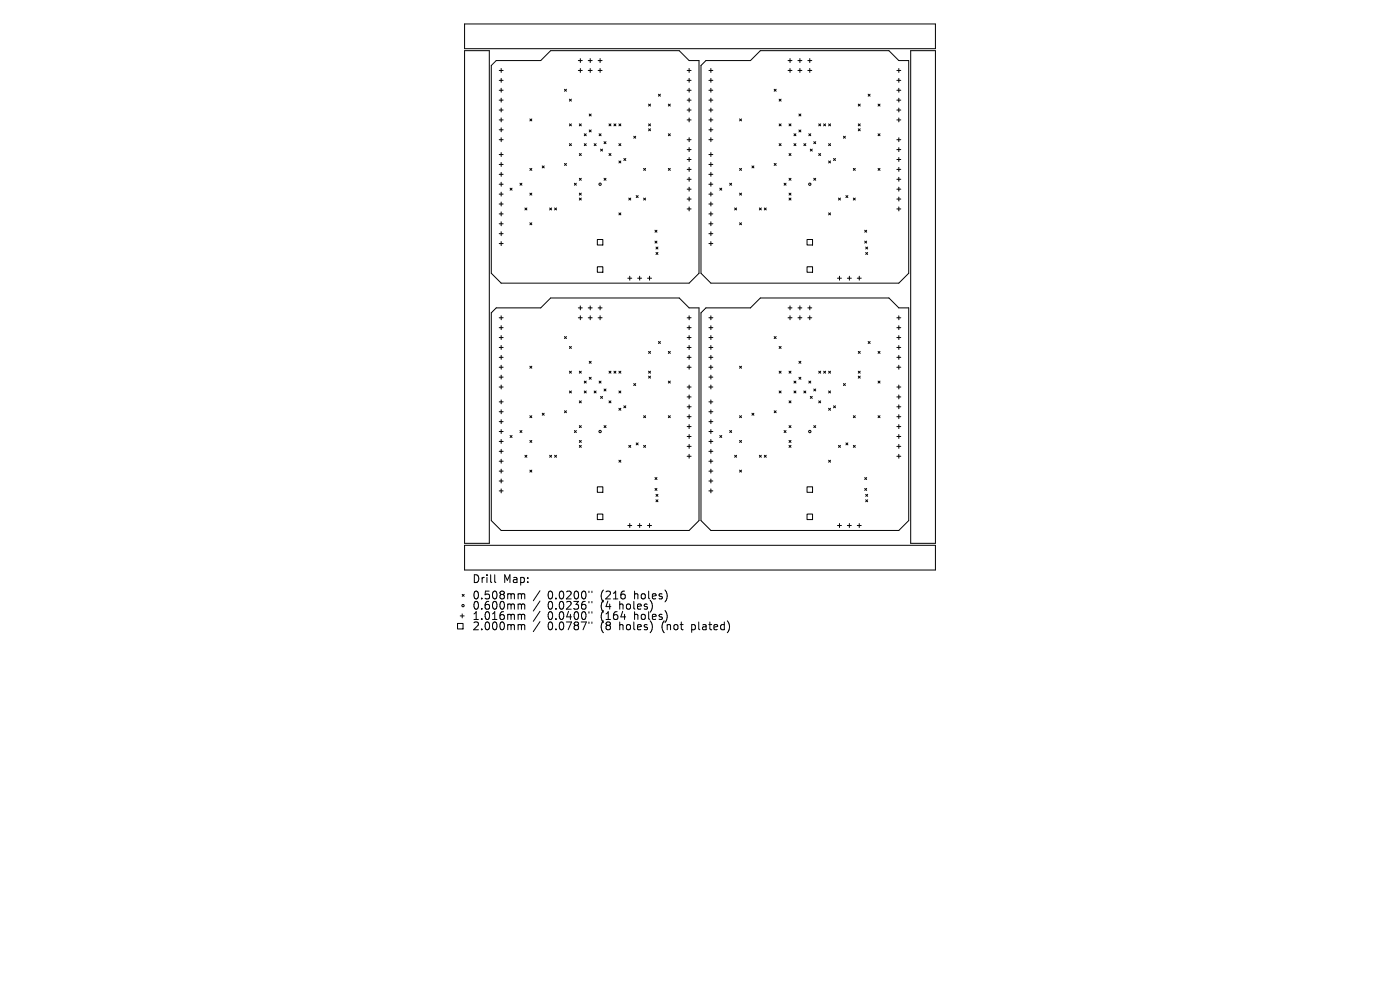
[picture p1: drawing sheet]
<svg xmlns="http://www.w3.org/2000/svg" width="297mm" height="210mm" viewBox="0 0 297 210" stroke-linecap="round" stroke-linejoin="round" font-family="sans-serif">
<defs><g id="words">
<g font-size="2.3">
<text x="100.1" y="123.9">Drill</text>
<text x="106.7" y="123.9">Map:</text>
<text x="100.1" y="127.4">0.508mm</text>
<text x="100.1" y="129.5">0.600mm</text>
<text x="100.1" y="131.7">1.016mm</text>
<text x="116.2" y="127.4">0.0200&quot;</text>
<text x="116.2" y="129.5">0.0236&quot;</text>
<text x="116.2" y="131.7">0.0400&quot;</text>
<text x="127.5" y="127.4">(216</text>
<text x="127.5" y="129.5">(4</text>
<text x="127.5" y="131.7">(164</text>
<text x="131.6" y="129.5">holes)</text>
<text x="134.8" y="127.4">holes)</text>
<text x="134.8" y="131.7">holes)</text>
<text x="100.1" y="133.9">2.000mm</text>
<text x="116.2" y="133.9">0.0787&quot;</text>
<text x="127.5" y="133.9">(8</text>
<text x="131.6" y="133.9">holes)</text>
<text x="140.8" y="133.9">(not</text>
<text x="147.2" y="133.9">plated)</text>
</g>
</g></defs>
<g fill="none" stroke="#000" stroke-width=".21">
<path d="M98.6 10.7h5.2v104.6h-5.2zM98.6 5.1h99.8v5.2h-99.8zM105.3 12.8h9.4l2.1-2.1h27.3l2.1 2.1h2.1v45.2l-2.1 2.1h-39.9l-2.1-2.1v-44.1zM105.9 14.9h.8M105.9 17h.8M105.9 19.1h.8M106.3 14.5v.9M106.3 16.6v.9M106.3 18.7v.9M119.8 18.9l.4 .5M120.2 18.9l-.4 .5M122.7 12.8h.8"/>
<path d="M122.7 14.9h.8M123.1 12.4v.9M123.1 14.5v.9M124.8 12.8h.8M124.8 14.9h.8M125.2 12.4v.9M125.2 14.5v.9M126.9 12.8h.8M126.9 14.9h.8M127.3 12.4v.9M127.3 14.5v.9M139.7 20l.4 .4"/>
<path d="M140.1 20l-.4 .4M145.8 14.9h.8M145.8 17h.8M145.8 19.1h.8M146.2 14.5v.9M146.2 16.6v.9M146.2 18.7v.9M149.8 12.8h9.4l2.1-2.1h27.3l2.1 2.1h2.1v45.2l-2.1 2.1h-39.9l-2.1-2.1v-44.1zM150.4 14.9h.8M150.4 17h.8M150.4 19.1h.8M150.8 14.5v.9"/>
<path d="M150.8 16.6v.9M150.8 18.7v.9M164.2 18.9l.5 .5M164.7 18.9l-.5 .5M167.2 12.8h.8M167.2 14.9h.8M167.6 12.4v.9M167.6 14.5v.9M169.3 12.8h.8M169.3 14.9h.8M169.7 12.4v.9M169.7 14.5v.9"/>
<path d="M171.4 12.8h.8M171.4 14.9h.8M171.8 12.4v.9M171.8 14.5v.9M184.2 20l.4 .4M184.6 20l-.4 .4M190.3 14.9h.8M190.3 17h.8M190.3 19.1h.8M190.7 14.5v.9M190.7 16.6v.9M190.7 18.7v.9"/>
<path d="M193.2 10.7h5.2v104.6h-5.2zM105.9 21.2h.8M105.9 23.3h.8M105.9 25.4h.8M105.9 27.5h.8M105.9 29.6h.8M105.9 32.8h.8M105.9 34.9h.8M105.9 37h.8M105.9 39.1h.8M106.3 20.8v.9M106.3 22.9v.9"/>
<path d="M106.3 25v.9M106.3 27.1v.9M106.3 29.2v.9M106.3 32.4v.8M106.3 34.5v.8M106.3 36.6v.8M106.3 38.7v.8M108.2 39.9l.4 .4M108.6 39.9l-.4 .4M110.3 38.9l.4 .4M110.7 38.9l-.4 .4M112.4 25.2l.4 .4"/>
<path d="M112.4 35.7l.4 .4M112.8 35.7l-.4 .4M112.8 25.2l-.4 .4M115 35.2l.4 .4M115.4 35.2l-.4 .4M119.8 34.7l.4 .4M120.2 34.7l-.4 .4M120.8 21l.4 .5M120.8 26.3l.4 .4M120.8 30.5l.4 .4M121.2 21l-.4 .5M121.2 26.3l-.4 .4"/>
<path d="M121.2 30.5l-.4 .4M121.9 38.9l.4 .4M122.3 38.9l-.4 .4M122.9 37.8l.4 .4M122.9 32.6l.4 .4M122.9 26.3l.4 .4M123.3 26.3l-.4 .4M123.3 32.6l-.4 .4M123.3 37.8l-.4 .4M123.9 28.4l.5 .4M123.9 30.5l.5 .4M124.4 30.5l-.5 .4"/>
<path d="M124.4 28.4l-.5 .4M125 24.2l.4 .4M125 27.6l.4 .4M125.4 24.2l-.4 .4M125.4 27.6l-.4 .4M126 30.5l.5 .4M126.5 30.5l-.5 .4M127.1 28.4l.4 .4M127.4 31.6l.4 .4M127.5 28.4l-.4 .4M127.8 31.6l-.4 .4M128.1 37.8l.5 .4"/>
<path d="M128.1 30.1l.5 .4M128.6 30.1l-.5 .4M128.6 37.8l-.5 .4M129.2 32.6l.4 .4M129.2 26.3l.4 .4M129.6 26.3l-.4 .4M129.6 32.6l-.4 .4M130.2 26.3l.5 .4M130.7 26.3l-.5 .4M131.3 30.5l.4 .4M131.3 26.3l.4 .4M131.3 34.1l.4 .5"/>
<path d="M131.7 30.5l-.4 .4M131.7 26.3l-.4 .4M131.7 34.1l-.4 .5M132.3 33.6l.5 .4M132.8 33.6l-.5 .4M134.4 28.9l.5 .4M134.9 28.9l-.5 .4M136.5 35.7l.5 .4M137 35.7l-.5 .4M137.6 22.1l.4 .4M137.6 26.3l.4 .4M137.6 27.3l.4 .4"/>
<path d="M138 22.1l-.4 .4M138 26.3l-.4 .4M138 27.3l-.4 .4M141.8 22.1l.4 .4M141.8 28.4l.4 .4M141.8 35.7l.4 .4M142.2 22.1l-.4 .4M142.2 28.4l-.4 .4M142.2 35.7l-.4 .4M145.8 21.2h.8M145.8 23.3h.8M145.8 25.4h.8"/>
<path d="M145.8 29.6h.8M145.8 31.7h.8M145.8 33.8h.8M145.8 35.9h.8M145.8 38h.8M146.2 20.8v.9M146.2 22.9v.9M146.2 25v.9M146.2 29.2v.9M146.2 31.3v.9M146.2 33.4v.9M146.2 35.5v.9"/>
<path d="M146.2 37.6v.8M146.2 39.7v.8M150.4 21.2h.8M150.4 23.3h.8M150.4 25.4h.8M150.4 27.5h.8M150.4 29.6h.8M150.4 32.8h.8M150.4 34.9h.8M150.4 37h.8M150.4 39.1h.8M150.8 20.8v.9"/>
<path d="M150.8 22.9v.9M150.8 25v.9M150.8 27.1v.9M150.8 29.2v.9M150.8 32.4v.8M150.8 34.5v.8M150.8 36.6v.8M150.8 38.7v.8M152.7 39.9l.4 .4M153.1 39.9l-.4 .4M154.8 38.9l.4 .4M155.2 38.9l-.4 .4"/>
<path d="M156.9 25.2l.4 .4M156.9 35.7l.4 .4M157.3 35.7l-.4 .4M157.3 25.2l-.4 .4M159.5 35.2l.4 .4M159.9 35.2l-.4 .4M164.2 34.7l.5 .4M164.7 34.7l-.5 .4M165.3 21l.4 .5M165.3 26.3l.4 .4M165.3 30.5l.4 .4M165.7 26.3l-.4 .4"/>
<path d="M165.7 21l-.4 .5M165.7 30.5l-.4 .4M166.3 38.9l.5 .4M166.8 38.9l-.5 .4M167.4 37.8l.4 .4M167.4 32.6l.4 .4M167.4 26.3l.4 .4M167.8 26.3l-.4 .4M167.8 32.6l-.4 .4M167.8 37.8l-.4 .4M168.4 28.4l.5 .4M168.4 30.5l.5 .4"/>
<path d="M168.9 30.5l-.5 .4M168.9 28.4l-.5 .4M169.5 24.2l.4 .4M169.5 27.6l.4 .4M169.9 24.2l-.4 .4M169.9 27.6l-.4 .4M170.5 30.5l.5 .4M171 30.5l-.5 .4M171.6 28.4l.4 .4M171.9 31.6l.4 .4M172 28.4l-.4 .4M172.3 31.6l-.4 .4"/>
<path d="M172.6 30.1l.5 .4M172.6 37.8l.5 .4M173.1 30.1l-.5 .4M173.1 37.8l-.5 .4M173.7 26.3l.4 .4M173.7 32.6l.4 .4M174.1 26.3l-.4 .4M174.1 32.6l-.4 .4M174.7 26.3l.5 .4M175.2 26.3l-.5 .4M175.8 26.3l.4 .4M175.8 30.5l.4 .4"/>
<path d="M175.8 34.1l.4 .5M176.2 30.5l-.4 .4M176.2 26.3l-.4 .4M176.2 34.1l-.4 .5M176.8 33.6l.5 .4M177.3 33.6l-.5 .4M178.9 28.9l.4 .4M179.3 28.9l-.4 .4M181 35.7l.4 .4M181.4 35.7l-.4 .4M182.1 22.1l.4 .4M182.1 26.3l.4 .4"/>
<path d="M182.1 27.3l.4 .4M182.5 22.1l-.4 .4M182.5 26.3l-.4 .4M182.5 27.3l-.4 .4M186.3 22.1l.4 .4M186.3 28.4l.4 .4M186.3 35.7l.4 .4M186.7 28.4l-.4 .4M186.7 22.1l-.4 .4M186.7 35.7l-.4 .4M190.3 21.2h.8M190.3 23.3h.8"/>
<path d="M190.3 25.4h.8M190.3 29.6h.8M190.3 31.7h.8M190.3 33.8h.8M190.3 35.9h.8M190.3 38h.8M190.7 20.8v.9M190.7 22.9v.9M190.7 25v.9M190.7 29.2v.9M190.7 31.3v.9M190.7 33.4v.9"/>
<path d="M190.7 35.5v.9M190.7 37.6v.8M190.7 39.7v.8M105.9 41.2h.8M105.9 43.3h.8M105.9 45.4h.8M105.9 47.5h.8M105.9 49.6h.8M105.9 51.7h.8M106.3 40.8v.8M106.3 42.9v.8M106.3 45v.8"/>
<path d="M106.3 47.1v.8M106.3 49.2v.8M106.3 51.3v.8M111.4 44.1l.4 .4M111.8 44.1l-.4 .4M112.4 41l.4 .4M112.4 47.3l.4 .4M112.8 41l-.4 .4M112.8 47.3l-.4 .4M116.6 44.1l.4 .4M117 44.1l-.4 .4M117.7 44.1l.4 .4"/>
<path d="M118.1 44.1l-.4 .4M122.9 41l.4 .4M122.9 42l.4 .4M123.3 41l-.4 .4M123.3 42l-.4 .4M126.7 50.8h1.2v1.2h-1.2zM126.7 56.6h1.2v1.2h-1.2zM131.3 45.2l.4 .4M131.7 45.2l-.4 .4M133.2 59h.8M133.4 42l.4 .4M133.6 58.6v.8"/>
<path d="M133.8 42l-.4 .4M135 41.5l.4 .4M135.3 59h.8M135.4 41.5l-.4 .4M135.7 58.6v.8M136.5 42l.5 .4M137 42l-.5 .4M137.4 59h.8M137.8 58.6v.8M139 48.8l.4 .5M139 51.1l.4 .5M139.2 52.4l.4 .4"/>
<path d="M139.2 53.6l.4 .4M139.4 51.1l-.4 .5M139.4 48.8l-.4 .5M139.6 52.4l-.4 .4M139.6 53.6l-.4 .4M145.8 40.1h.8M145.8 42.2h.8M145.8 44.3h.8M146.2 41.8v.8M146.2 43.9v.8M150.4 41.2h.8M150.4 43.3h.8"/>
<path d="M150.4 45.4h.8M150.4 47.5h.8M150.4 49.6h.8M150.4 51.7h.8M150.8 40.8v.8M150.8 42.9v.8M150.8 45v.8M150.8 47.1v.8M150.8 49.2v.8M150.8 51.3v.8M155.8 44.1l.5 .4M156.3 44.1l-.5 .4"/>
<path d="M156.9 41l.4 .4M156.9 47.3l.4 .4M157.3 41l-.4 .4M157.3 47.3l-.4 .4M161.1 44.1l.4 .4M161.5 44.1l-.4 .4M162.1 44.1l.5 .4M162.6 44.1l-.5 .4M167.4 41l.4 .4M167.4 42l.4 .4M167.8 41l-.4 .4M167.8 42l-.4 .4"/>
<path d="M171.2 50.8h1.2v1.2h-1.2zM171.2 56.6h1.2v1.2h-1.2zM175.8 45.2l.4 .4M176.2 45.2l-.4 .4M177.7 59h.8M177.9 42l.4 .4M178.1 58.6v.8M178.3 42l-.4 .4M179.5 41.5l.4 .4M179.8 59h.8M179.9 41.5l-.4 .4M180.2 58.6v.8"/>
<path d="M181 42l.4 .4M181.4 42l-.4 .4M181.9 59h.8M182.3 58.6v.8M183.4 48.8l.5 .5M183.4 51.1l.5 .5M183.7 52.4l.4 .4M183.7 53.6l.4 .4M183.9 48.8l-.5 .5M183.9 51.1l-.5 .5M184.1 52.4l-.4 .4M184.1 53.6l-.4 .4"/>
<path d="M190.3 40.1h.8M190.3 42.2h.8M190.3 44.3h.8M190.7 41.8v.8M190.7 43.9v.8M104.2 66.4l1.1-1.1h9.4l2.1-2.1h27.3l2.1 2.1h2.1v45.1l-2.1 2.1h-39.9l-2.1-2.1zM105.9 67.4h.8M105.9 69.5h.8M105.9 71.6h.8M105.9 73.7h.8M105.9 75.8h.8M105.9 77.9h.8"/>
<path d="M105.9 80h.8M106.3 67v.8M106.3 69.1v.8M106.3 71.2v.8M106.3 73.3v.8M106.3 75.4v.8M106.3 77.5v.8M106.3 79.6v.8M112.4 77.7l.4 .4M112.8 77.7l-.4 .4M119.8 71.4l.4 .4M120.2 71.4l-.4 .4"/>
<path d="M120.8 73.5l.4 .4M120.8 78.7l.4 .5M121.2 73.5l-.4 .4M121.2 78.7l-.4 .5M122.7 65.3h.8M122.7 67.4h.8M122.9 78.7l.4 .5M123.1 64.9v.8M123.1 67v.8M123.3 78.7l-.4 .5M124.8 65.3h.8M124.8 67.4h.8"/>
<path d="M125 76.6l.4 .5M125.2 64.9v.8M125.2 67v.8M125.4 76.6l-.4 .5M126.9 65.3h.8M126.9 67.4h.8M127.3 64.9v.8M127.3 67v.8M129.2 78.7l.4 .5M129.6 78.7l-.4 .5M130.2 78.7l.5 .5M130.7 78.7l-.5 .5"/>
<path d="M131.3 78.7l.4 .5M131.7 78.7l-.4 .5M137.6 74.5l.4 .5M137.6 78.7l.4 .5M137.6 79.8l.4 .4M138 74.5l-.4 .5M138 78.7l-.4 .5M138 79.8l-.4 .4M139.7 72.4l.4 .5M140.1 72.4l-.4 .5M141.8 74.5l.4 .5M142.2 74.5l-.4 .5"/>
<path d="M145.8 67.4h.8M145.8 69.5h.8M145.8 71.6h.8M145.8 73.7h.8M145.8 75.8h.8M145.8 77.9h.8M146.2 67v.8M146.2 69.1v.8M146.2 71.2v.8M146.2 73.3v.8M146.2 75.4v.8M146.2 77.5v.8"/>
<path d="M149.8 65.3h9.4l2.1-2.1h27.3l2.1 2.1h2.1v45.1l-2.1 2.1h-39.9l-2.1-2.1v-44zM150.4 67.4h.8M150.4 69.5h.8M150.4 71.6h.8M150.4 73.7h.8M150.4 75.8h.8M150.4 77.9h.8M150.4 80h.8M150.8 67v.8M150.8 69.1v.8M150.8 71.2v.8M150.8 73.3v.8"/>
<path d="M150.8 75.4v.8M150.8 77.5v.8M150.8 79.6v.8M156.9 77.7l.4 .4M157.3 77.7l-.4 .4M164.2 71.4l.5 .4M164.7 71.4l-.5 .4M165.3 73.5l.4 .4M165.3 78.7l.4 .5M165.7 78.7l-.4 .5M165.7 73.5l-.4 .4M167.2 65.3h.8"/>
<path d="M167.2 67.4h.8M167.4 78.7l.4 .5M167.6 64.9v.8M167.6 67v.8M167.8 78.7l-.4 .5M169.3 65.3h.8M169.3 67.4h.8M169.5 76.6l.4 .5M169.7 64.9v.8M169.7 67v.8M169.9 76.6l-.4 .5M171.4 65.3h.8"/>
<path d="M171.4 67.4h.8M171.8 64.9v.8M171.8 67v.8M173.7 78.7l.4 .5M174.1 78.7l-.4 .5M174.7 78.7l.5 .5M175.2 78.7l-.5 .5M175.8 78.7l.4 .5M176.2 78.7l-.4 .5M182.1 74.5l.4 .5M182.1 78.7l.4 .5M182.1 79.8l.4 .4"/>
<path d="M182.5 74.5l-.4 .5M182.5 78.7l-.4 .5M182.5 79.8l-.4 .4M184.2 72.4l.4 .5M184.6 72.4l-.4 .5M186.3 74.5l.4 .5M186.7 74.5l-.4 .5M190.3 67.4h.8M190.3 69.5h.8M190.3 71.6h.8M190.3 73.7h.8M190.3 75.8h.8"/>
<path d="M190.3 77.9h.8M190.7 67v.8M190.7 69.1v.8M190.7 71.2v.8M190.7 73.3v.8M190.7 75.4v.8M190.7 77.5v.8M105.9 82.1h.8M105.9 85.2h.8M105.9 87.3h.8M105.9 89.4h.8M105.9 91.5h.8"/>
<path d="M105.9 93.6h.8M105.9 95.7h.8M105.9 97.8h.8M105.9 99.9h.8M106.3 81.7v.8M106.3 84.8v.9M106.3 86.9v.9M106.3 89v.9M106.3 91.1v.9M106.3 93.2v.9M106.3 95.3v.9M106.3 97.4v.9"/>
<path d="M106.3 99.5v.9M108.2 92.4l.4 .4M108.6 92.4l-.4 .4M110.3 91.3l.4 .5M110.7 91.3l-.4 .5M111.4 96.6l.4 .4M111.8 96.6l-.4 .4M112.4 93.4l.4 .4M112.4 88.2l.4 .4M112.4 99.7l.4 .4M112.8 93.4l-.4 .4M112.8 88.2l-.4 .4"/>
<path d="M112.8 99.7l-.4 .4M115 87.7l.4 .4M115.4 87.7l-.4 .4M116.6 96.6l.4 .4M117 96.6l-.4 .4M117.7 96.6l.4 .4M118.1 96.6l-.4 .4M119.8 87.1l.4 .5M120.2 87.1l-.4 .5M120.8 82.9l.4 .5M121.2 82.9l-.4 .5M121.9 91.3l.4 .5"/>
<path d="M122.3 91.3l-.4 .5M122.9 90.3l.4 .4M122.9 85l.4 .5M122.9 93.4l.4 .4M122.9 94.5l.4 .4M123.3 85l-.4 .5M123.3 90.3l-.4 .4M123.3 93.4l-.4 .4M123.3 94.5l-.4 .4M123.9 80.8l.5 .5M123.9 82.9l.5 .5M124.4 82.9l-.5 .5"/>
<path d="M124.4 80.8l-.5 .5M125 80l.4 .4M125.4 80l-.4 .4M126 82.9l.5 .5M126.5 82.9l-.5 .5M127.1 80.8l.4 .5M127.4 84.1l.4 .4M127.5 80.8l-.4 .5M127.8 84.1l-.4 .4M128.1 90.3l.5 .4M128.1 82.5l.5 .4M128.6 82.5l-.5 .4"/>
<path d="M128.6 90.3l-.5 .4M129.2 85l.4 .5M129.6 85l-.4 .5M131.3 82.9l.4 .5M131.3 86.6l.4 .4M131.3 97.6l.4 .4M131.7 82.9l-.4 .5M131.7 86.6l-.4 .4M131.7 97.6l-.4 .4M132.3 86.1l.5 .4M132.8 86.1l-.5 .4M133.4 94.5l.4 .4"/>
<path d="M133.8 94.5l-.4 .4M134.4 81.4l.5 .4M134.9 81.4l-.5 .4M135 94l.4 .4M135.4 94l-.4 .4M136.5 88.2l.5 .4M136.5 94.5l.5 .4M137 88.2l-.5 .4M137 94.5l-.5 .4M141.8 80.8l.4 .5M141.8 88.2l.4 .4M142.2 80.8l-.4 .5"/>
<path d="M142.2 88.2l-.4 .4M145.8 82.1h.8M145.8 84.2h.8M145.8 86.3h.8M145.8 88.4h.8M145.8 90.5h.8M145.8 92.6h.8M145.8 94.7h.8M145.8 96.8h.8M146.2 81.7v.8M146.2 83.8v.8M146.2 85.9v.8"/>
<path d="M146.2 88v.8M146.2 90.1v.8M146.2 92.2v.8M146.2 94.3v.8M146.2 96.4v.8M150.4 82.1h.8M150.4 85.2h.8M150.4 87.3h.8M150.4 89.4h.8M150.4 91.5h.8M150.4 93.6h.8M150.4 95.7h.8"/>
<path d="M150.4 97.8h.8M150.4 99.9h.8M150.8 81.7v.8M150.8 84.8v.9M150.8 86.9v.9M150.8 89v.9M150.8 91.1v.9M150.8 93.2v.9M150.8 95.3v.9M150.8 97.4v.9M150.8 99.5v.9M152.7 92.4l.4 .4"/>
<path d="M153.1 92.4l-.4 .4M154.8 91.3l.4 .5M155.2 91.3l-.4 .5M155.8 96.6l.5 .4M156.3 96.6l-.5 .4M156.9 88.2l.4 .4M156.9 93.4l.4 .4M156.9 99.7l.4 .4M157.3 93.4l-.4 .4M157.3 88.2l-.4 .4M157.3 99.7l-.4 .4M159.5 87.7l.4 .4"/>
<path d="M159.9 87.7l-.4 .4M161.1 96.6l.4 .4M161.5 96.6l-.4 .4M162.1 96.6l.5 .4M162.6 96.6l-.5 .4M164.2 87.1l.5 .5M164.7 87.1l-.5 .5M165.3 82.9l.4 .5M165.7 82.9l-.4 .5M166.3 91.3l.5 .5M166.8 91.3l-.5 .5M167.4 90.3l.4 .4"/>
<path d="M167.4 85l.4 .5M167.4 93.4l.4 .4M167.4 94.5l.4 .4M167.8 85l-.4 .5M167.8 90.3l-.4 .4M167.8 93.4l-.4 .4M167.8 94.5l-.4 .4M168.4 80.8l.5 .5M168.4 82.9l.5 .5M168.9 82.9l-.5 .5M168.9 80.8l-.5 .5M169.5 80l.4 .4"/>
<path d="M169.9 80l-.4 .4M170.5 82.9l.5 .5M171 82.9l-.5 .5M171.6 80.8l.4 .5M171.9 84.1l.4 .4M172 80.8l-.4 .5M172.3 84.1l-.4 .4M172.6 90.3l.5 .4M172.6 82.5l.5 .4M173.1 82.5l-.5 .4M173.1 90.3l-.5 .4M173.7 85l.4 .5"/>
<path d="M174.1 85l-.4 .5M175.8 82.9l.4 .5M175.8 86.6l.4 .4M175.8 97.6l.4 .4M176.2 82.9l-.4 .5M176.2 86.6l-.4 .4M176.2 97.6l-.4 .4M176.8 86.1l.5 .4M177.3 86.1l-.5 .4M177.9 94.5l.4 .4M178.3 94.5l-.4 .4M178.9 81.4l.4 .4"/>
<path d="M179.3 81.4l-.4 .4M179.5 94l.4 .4M179.9 94l-.4 .4M181 88.2l.4 .4M181 94.5l.4 .4M181.4 88.2l-.4 .4M181.4 94.5l-.4 .4M186.3 80.8l.4 .5M186.3 88.2l.4 .4M186.7 80.8l-.4 .5M186.7 88.2l-.4 .4M190.3 82.1h.8"/>
<path d="M190.3 84.2h.8M190.3 86.3h.8M190.3 88.4h.8M190.3 90.5h.8M190.3 92.6h.8M190.3 94.7h.8M190.3 96.8h.8M190.7 81.7v.8M190.7 83.8v.8M190.7 85.9v.8M190.7 88v.8M190.7 90.1v.8"/>
<path d="M190.7 92.2v.8M190.7 94.3v.8M190.7 96.4v.8M98.6 115.7h99.8v5.2h-99.8zM105.9 102h.8M105.9 104.1h.8M106.3 101.6v.9M106.3 103.7v.9M126.7 103.3h1.2v1.1h-1.2zM126.7 109.1h1.2v1.1h-1.2zM133.2 111.5h.8M133.6 111.1v.8"/>
<path d="M135.3 111.5h.8M135.7 111.1v.8M137.4 111.5h.8M137.8 111.1v.8M139 101.3l.4 .4M139 103.6l.4 .4M139.2 104.9l.4 .4M139.2 106l.4 .4M139.4 101.3l-.4 .4M139.4 103.6l-.4 .4M139.6 104.9l-.4 .4M139.6 106l-.4 .4"/>
<path d="M150.4 102h.8M150.4 104.1h.8M150.8 101.6v.9M150.8 103.7v.9M171.2 103.3h1.2v1.1h-1.2zM171.2 109.1h1.2v1.1h-1.2zM177.7 111.5h.8M178.1 111.1v.8M179.8 111.5h.8M180.2 111.1v.8M181.9 111.5h.8M182.3 111.1v.8"/>
<path d="M183.4 101.3l.5 .4M183.4 103.6l.5 .4M183.7 104.9l.4 .4M183.7 106l.4 .4M183.9 101.3l-.5 .4M183.9 103.6l-.5 .4M184.1 104.9l-.4 .4M184.1 106l-.4 .4M97.1 132.3h1.1v1.1h-1.1zM97.6 130.7h.9M98.1 126.1l.4 .4M98.1 130.2v.9"/>
<path d="M98.5 126.1l-.4 .4M105 121.9v1.4l.2 .3M110.1 125.9l.5 .3M110.1 128.1l.5 .3M110.1 130.3l.5 .2M110.1 132.5l.5 .2M110.6 126.2l.3-.3 .3 .1 .1 1M110.6 126.2v.8M110.6 128.4v.8M110.6 130.5v.9M110.6 132.7v.9M110.6 128.4l.3-.3 .3 .1 .1 1"/>
<path d="M110.6 130.5l.3-.2 .3 .1 .1 1M110.6 132.7l.3-.2 .3 .1 .1 1M114.6 125.3l-1.5 2.1M114.6 127.5l-1.5 2.1M114.6 129.7l-1.5 2.1M114.6 131.9l-1.5 2.1M124.9 125.4v.3M124.9 127.6v.3M124.9 129.8v.3M124.9 131.9v.4M125.6 125.4v.3M125.6 127.6v.3"/>
<path d="M125.6 129.8v.3M125.6 131.9v.4"/>
<circle cx="127.3" cy="39.1" r=".25"/>
<circle cx="171.8" cy="39.1" r=".25"/>
<circle cx="127.3" cy="91.5" r=".25"/>
<circle cx="171.8" cy="91.5" r=".25"/>
<circle cx="98.2" cy="128.5" r=".25"/>
</g>
<use href="#words"/>
</svg>
